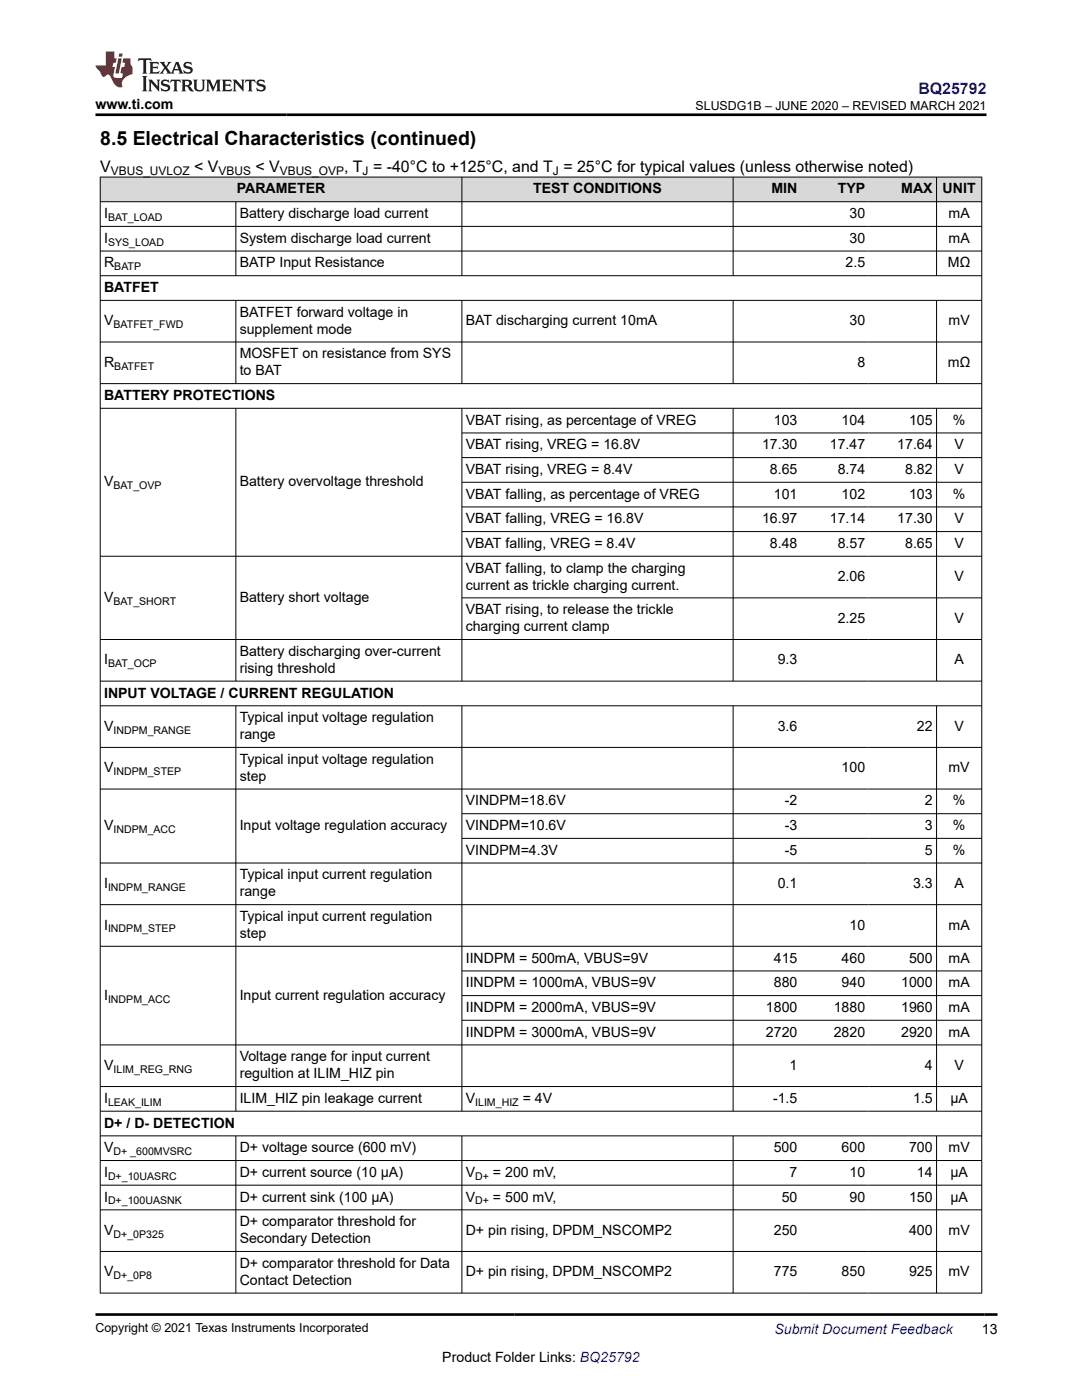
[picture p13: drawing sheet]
<svg xmlns="http://www.w3.org/2000/svg" width="216mm" height="279mm" viewBox="0 0 216 279" stroke-linecap="round" stroke-linejoin="round" font-family="sans-serif">
<defs><g id="words">
<text font-size="3.9" x="20" y="28.8">8.5 Electrical Characteristics (continued)</text>
<text font-size="3.2" fill="#00f" x="183.3" y="18.7">BQ25792</text>
<g font-size="3.2">
<text x="20" y="34.3">V</text>
<text x="38.7" y="34.3">&lt; V</text>
<text x="51" y="34.3">&lt; V</text>
<text x="68.7" y="34.3">, T = -40°C to +125°C, and T = 25°C for typical values (unless otherwise noted)</text>
</g>
<g font-size="2.8">
<text x="19.1" y="21.8">www.ti.com</text>
<text x="47.2" y="38.6">PARAMETER</text>
<text x="106.4" y="38.6">TEST CONDITIONS</text>
<text x="153.9" y="38.6">MIN</text>
<text x="167.2" y="38.6">TYP</text>
<text x="179.8" y="38.6">MAX</text>
<text x="188.1" y="38.6">UNIT</text>
<text x="20.8" y="43.5">I</text>
<text x="47.8" y="43.5">Battery discharge load current</text>
<text x="169.5" y="43.5">30</text>
<text x="189.3" y="43.5">mA</text>
<text x="20.8" y="48.5">I</text>
<text x="20.8" y="53.4">R</text>
<text x="47.8" y="53.4">BATP Input Resistance</text>
<text x="47.8" y="48.5">System discharge load current</text>
<text x="168.7" y="53.4">2.5</text>
<text x="169.5" y="48.5">30</text>
<text x="189.2" y="53.4">MΩ</text>
<text x="189.3" y="48.5">mA</text>
<text x="20.8" y="58.3">BATFET</text>
<text x="20.8" y="64.9">V</text>
<text x="47.8" y="63.2">BATFET forward voltage in</text>
<text x="92.9" y="64.9">BAT discharging current 10mA</text>
<text x="169.5" y="64.9">30</text>
<text x="189.3" y="64.9">mV</text>
<text x="47.8" y="66.6">supplement mode</text>
<text x="47.8" y="71.5">MOSFET on resistance from SYS</text>
<text x="20.8" y="73.2">R</text>
<text x="47.8" y="74.9">to BAT</text>
<text x="171.1" y="73.2">8</text>
<text x="189.2" y="73.2">mΩ</text>
<text x="20.8" y="79.8">BATTERY PROTECTIONS</text>
<text x="92.9" y="84.8">VBAT rising, as percentage of VREG</text>
<text x="92.9" y="89.7">VBAT rising, VREG = 16.8V</text>
<text x="152" y="89.7">17.30</text>
<text x="154.4" y="84.8">103</text>
<text x="165.6" y="89.7">17.47</text>
<text x="167.9" y="84.8">104</text>
<text x="179" y="89.7">17.64</text>
<text x="181.4" y="84.8">105</text>
<text x="190.1" y="84.8">%</text>
<text x="190.4" y="89.7">V</text>
<text x="92.9" y="94.6">VBAT rising, VREG = 8.4V</text>
<text x="153.6" y="94.6">8.65</text>
<text x="167.1" y="94.6">8.74</text>
<text x="180.6" y="94.6">8.82</text>
<text x="190.4" y="94.6">V</text>
<text x="20.8" y="97.1">V</text>
<text x="47.8" y="97.1">Battery overvoltage threshold</text>
<text x="92.9" y="99.5">VBAT falling, as percentage of VREG</text>
<text x="154.4" y="99.5">101</text>
<text x="167.9" y="99.5">102</text>
<text x="181.4" y="99.5">103</text>
<text x="190.1" y="99.5">%</text>
<text x="92.9" y="104.4">VBAT falling, VREG = 16.8V</text>
<text x="152" y="104.4">16.97</text>
<text x="165.6" y="104.4">17.14</text>
<text x="179" y="104.4">17.30</text>
<text x="190.4" y="104.4">V</text>
<text x="92.9" y="109.4">VBAT falling, VREG = 8.4V</text>
<text x="153.6" y="109.4">8.48</text>
<text x="167.1" y="109.4">8.57</text>
<text x="180.6" y="109.4">8.65</text>
<text x="190.4" y="109.4">V</text>
<text x="92.9" y="114.3">VBAT falling, to clamp the charging</text>
<text x="92.9" y="117.7">current as trickle charging current.</text>
<text x="167.2" y="116">2.06</text>
<text x="190.4" y="116">V</text>
<text x="20.8" y="120.1">V</text>
<text x="47.8" y="120.1">Battery short voltage</text>
<text x="92.9" y="122.6">VBAT rising, to release the trickle</text>
<text x="92.9" y="126">charging current clamp</text>
<text x="167.2" y="124.3">2.25</text>
<text x="190.4" y="124.3">V</text>
<text x="47.8" y="130.9">Battery discharging over-current</text>
<text x="20.8" y="132.6">I</text>
<text x="47.8" y="134.3">rising threshold</text>
<text x="155.2" y="132.6">9.3</text>
<text x="190.4" y="132.6">A</text>
<text x="20.8" y="139.2">INPUT VOLTAGE / CURRENT REGULATION</text>
<text x="20.8" y="145.8">V</text>
<text x="47.8" y="144.1">Typical input voltage regulation</text>
<text x="47.8" y="147.5">range</text>
<text x="155.2" y="145.8">3.6</text>
<text x="183" y="145.8">22</text>
<text x="190.4" y="145.8">V</text>
<text x="20.8" y="154.1">V</text>
<text x="47.8" y="152.4">Typical input voltage regulation</text>
<text x="47.8" y="155.8">step</text>
<text x="167.9" y="154.1">100</text>
<text x="189.3" y="154.1">mV</text>
<text x="92.9" y="160.7">VINDPM=18.6V</text>
<text x="156.6" y="160.7">-2</text>
<text x="184.5" y="160.7">2</text>
<text x="190.1" y="160.7">%</text>
<text x="20.8" y="165.7">V</text>
<text x="47.8" y="165.7">Input voltage regulation accuracy</text>
<text x="92.9" y="165.7">VINDPM=10.6V</text>
<text x="156.6" y="165.7">-3</text>
<text x="184.5" y="165.7">3</text>
<text x="190.1" y="165.7">%</text>
<text x="92.9" y="170.6">VINDPM=4.3V</text>
<text x="156.6" y="170.6">-5</text>
<text x="184.5" y="170.6">5</text>
<text x="190.1" y="170.6">%</text>
<text x="20.8" y="177.2">I</text>
<text x="47.8" y="175.5">Typical input current regulation</text>
<text x="47.8" y="178.9">range</text>
<text x="155.2" y="177.2">0.1</text>
<text x="182.2" y="177.2">3.3</text>
<text x="190.4" y="177.2">A</text>
<text x="20.8" y="185.5">I</text>
<text x="47.8" y="183.8">Typical input current regulation</text>
<text x="169.5" y="185.5">10</text>
<text x="189.3" y="185.5">mA</text>
<text x="47.8" y="187.2">step</text>
<text x="92.9" y="192.1">IINDPM = 500mA, VBUS=9V</text>
<text x="92.9" y="197">IINDPM = 1000mA, VBUS=9V</text>
<text x="154.4" y="192.1">415</text>
<text x="154.4" y="197">880</text>
<text x="167.9" y="192.1">460</text>
<text x="167.9" y="197">940</text>
<text x="179.8" y="197">1000</text>
<text x="181.4" y="192.1">500</text>
<text x="189.3" y="192.1">mA</text>
<text x="189.3" y="197">mA</text>
<text x="20.8" y="199.5">I</text>
<text x="47.8" y="199.5">Input current regulation accuracy</text>
<text x="92.9" y="202">IINDPM = 2000mA, VBUS=9V</text>
<text x="152.8" y="202">1800</text>
<text x="166.4" y="202">1880</text>
<text x="179.8" y="202">1960</text>
<text x="189.3" y="202">mA</text>
<text x="92.9" y="206.9">IINDPM = 3000mA, VBUS=9V</text>
<text x="152.8" y="206.9">2720</text>
<text x="166.4" y="206.9">2820</text>
<text x="179.8" y="206.9">2920</text>
<text x="189.3" y="206.9">mA</text>
<text x="20.8" y="213.5">V</text>
<text x="47.8" y="211.8">Voltage range for input current</text>
<text x="47.8" y="215.2">regultion at ILIM_HIZ pin</text>
<text x="157.5" y="213.5">1</text>
<text x="184.5" y="213.5">4</text>
<text x="190.4" y="213.5">V</text>
<text x="20.8" y="220.1">I</text>
<text x="47.8" y="220.1">ILIM_HIZ pin leakage current</text>
<text x="92.9" y="220.1">V</text>
<text x="104.3" y="220.1">= 4V</text>
<text x="154.2" y="220.1">-1.5</text>
<text x="182.2" y="220.1">1.5</text>
<text x="189.6" y="220.1">µA</text>
<text x="20.8" y="225">D+ / D- DETECTION</text>
<text x="20.8" y="230">V</text>
<text x="47.8" y="230">D+ voltage source (600 mV)</text>
<text x="154.4" y="230">500</text>
<text x="167.9" y="230">600</text>
<text x="181.4" y="230">700</text>
<text x="189.3" y="230">mV</text>
<text x="20.8" y="234.9">I</text>
<text x="20.8" y="239.8">I</text>
<text x="47.8" y="239.8">D+ current sink (100 µA)</text>
<text x="47.8" y="234.9">D+ current source (10 µA)</text>
<text x="92.9" y="239.8">V</text>
<text x="92.9" y="234.9">V</text>
<text x="98.4" y="239.8">= 500 mV,</text>
<text x="98.4" y="234.9">= 200 mV,</text>
<text x="156" y="239.8">50</text>
<text x="157.5" y="234.9">7</text>
<text x="169.5" y="234.9">10</text>
<text x="169.5" y="239.8">90</text>
<text x="181.4" y="239.8">150</text>
<text x="183" y="234.9">14</text>
<text x="189.6" y="239.8">µA</text>
<text x="189.6" y="234.9">µA</text>
<text x="47.8" y="244.7">D+ comparator threshold for</text>
<text x="20.8" y="246.4">V</text>
<text x="47.8" y="248.1">Secondary Detection</text>
<text x="92.9" y="246.4">D+ pin rising, DPDM_NSCOMP2</text>
<text x="154.4" y="246.4">250</text>
<text x="181.4" y="246.4">400</text>
<text x="189.3" y="246.4">mV</text>
<text x="20.8" y="254.7">V</text>
<text x="47.8" y="253">D+ comparator threshold for Data</text>
<text x="47.8" y="256.4">Contact Detection</text>
<text x="92.9" y="254.7">D+ pin rising, DPDM_NSCOMP2</text>
<text x="154.4" y="254.7">775</text>
<text x="167.9" y="254.7">850</text>
<text x="181.4" y="254.7">925</text>
<text x="189.3" y="254.7">mV</text>
<text x="195.9" y="266.1">13</text>
<text x="88.3" y="271.7">Product Folder Links: BQ25792</text>
</g>
<text font-size="2.8" fill="#00f" x="154.5" y="266.2">Submit Document Feedback</text>
<g font-size="2.5">
<text x="138.8" y="21.9">SLUSDG1B – JUNE 2020 – REVISED MARCH 2021</text>
<text x="19.1" y="265.9">Copyright © 2021 Texas Instruments Incorporated</text>
</g>
<g font-size="2.4">
<text x="22.1" y="34.9">VBUS_UVLOZ</text>
<text x="43.6" y="34.9">VBUS</text>
<text x="55.8" y="34.9">VBUS_OVP</text>
<text x="72.4" y="34.9">J</text>
<text x="110.3" y="34.9">J</text>
</g>
<g font-size="2.1">
<text x="21.6" y="44.1">BAT_LOAD</text>
<text x="21.6" y="49">SYS_LOAD</text>
<text x="22.8" y="53.9">BATP</text>
<text x="22.7" y="65.5">BATFET_FWD</text>
<text x="22.8" y="73.8">BATFET</text>
<text x="22.7" y="97.6">BAT_OVP</text>
<text x="22.6" y="120.7">BAT_SHORT</text>
<text x="21.6" y="133.2">BAT_OCP</text>
<text x="22.6" y="146.4">INDPM_RANGE</text>
<text x="22.7" y="154.7">INDPM_STEP</text>
<text x="22.6" y="166.2">INDPM_ACC</text>
<text x="21.6" y="177.8">INDPM_RANGE</text>
<text x="21.6" y="186.1">INDPM_STEP</text>
<text x="21.6" y="200.1">INDPM_ACC</text>
<text x="22.7" y="214.1">ILIM_REG_RNG</text>
<text x="21.6" y="220.7">LEAK_ILIM</text>
<text x="94.8" y="220.7">ILIM_HIZ</text>
<text x="22.7" y="230.5">D+ _600MVSRC</text>
<text x="21.6" y="235.4">D+_10UASRC</text>
<text x="94.8" y="235.4">D+</text>
<text x="21.6" y="240.4">D+_100UASNK</text>
<text x="94.8" y="240.4">D+</text>
<text x="22.7" y="247">D+_0P325</text>
<text x="22.6" y="255.3">D+_0P8</text>
</g>
</g></defs>
<g fill="#d8d8d8">
<path d="M20 35.3h175.9v5h-175.9z" fill-rule="evenodd"/>
<path d="M20.1 35.4h72v4.8h-72z" fill-rule="evenodd"/>
<path d="M92.2 35.4h54v4.8h-54z" fill-rule="evenodd"/>
<path d="M146.3 35.4h13.5v4.8h-13.5z" fill-rule="evenodd"/>
<path d="M159.8 35.4h13.5v4.8h-13.5z" fill-rule="evenodd"/>
<path d="M173.3 35.4h13.5v4.8h-13.5z" fill-rule="evenodd"/>
<path d="M186.9 35.4h8.9v4.8h-8.9z" fill-rule="evenodd"/>
</g>
<g fill="none" stroke="#000" stroke-width=".2">
<path d="M19.9 35.3h176.1M20 35.3v222.8M92.2 35.3v19.8M146.3 35.3v19.8M186.9 35.3v19.8M195.9 35.3v222.8M19.9 40.3h176.1M19.9 45.2h176.1M19.9 50.1h176.1M19.9 55h176.1M19.9 59.9h176.1M47.1 40.3v14.8"/>
<path d="M47.1 59.9v16.7M92.2 59.9v16.7M146.3 59.9v16.7M186.9 59.9v16.7M19.9 68.3h176.1M19.9 76.6h176.1M19.9 81.5h176.1M47.1 81.5v54.5M92.2 81.5v54.5M92.2 86.4h103.8M92.2 91.3h103.8M92.2 96.2h103.8"/>
<path d="M146.3 81.5v54.5M186.9 81.5v54.5M19.9 111h176.1M92.2 101.2h103.8M92.2 106.1h103.8M92.2 119.3h103.8M19.9 135.9h176.1M196 127.6h-176.1M19.9 140.9h176.1M19.9 149.2h176.1M19.9 157.5h176.1M47.1 140.9v80.9"/>
<path d="M92.2 140.9v80.9M146.3 140.9v80.9M186.9 140.9v80.9M92.2 162.4h103.8M92.2 167.3h103.8M196 172.2h-176.1M19.9 180.5h176.1M19.9 188.9h176.1M92.2 193.8h103.8M92.2 198.7h103.8M19.9 216.8h176.1M92.2 203.6h103.8"/>
<path d="M196 208.5h-176.1M19.9 221.8h176.1M19.9 226.7h176.1M19.9 231.6h176.1M19.9 236.5h176.1M47.1 226.7v31.4M92.2 226.7v31.4M146.3 226.7v31.4M186.9 226.7v31.4M19.9 241.4h176.1M19.9 249.8h176.1M19.9 258.1h176.1"/>
</g>
<path d="M27.7 11.6l-.2 .6 .5-.2h.6v.1v2.2l-.2 .4h1l-.2-.4v-2.2v-.1h.5l.5 .2-.1-.6zM29.8 12.4l.2 .3v1.6l-.2 .4h1.9l.1-.6a1.08 1.08 0 0 1-1.3 .2v-.7h.6l.4 .2v-.7l-.4 .2h-.6v-.5l.2-.2a1 1 0 0 1 1 .3l-.1-.5zM31.8 12.4l1 1.1-1 1.2h.9l-.2-.2 .4-.8 .5 .8-.2 .2h1.6l-.2-.2 .1-.5h1l.1 .5-.1 .2h.9l-.2-.4-.8-1.9h-.5l-1 2.1-.8-1.1 .9-1h-.8l.2 .2-.5 .6-.3-.6 .1-.2zM35.2 12.8l.4 1h-.8zM36.8 12.5a.65 .65 0 0 0-.2 .7 .65 .65 0 0 0 .6 .5l.7 .1 .1 .3a.79 .79 0 0 1-.7 .4 .79 .79 0 0 1-.7-.5l.1 .7 .2-.1a.93 .93 0 0 0 1.1 0 .93 .93 0 0 0 .4-.9 1.46 1.46 0 0 0-1.2-.6l-.1-.3a1.09 1.09 0 0 1 1.2 .2l-.2-.6-.1 .1-.6-.2zM28.4 15.2l.2 .4v2.2l-.2 .4h1l-.2-.4v-2.2l.2-.4zM29.6 15.9l.2 .4v1.5l-.2 .4h.8l-.3-.4v-1.3l1.7 1.8v-2l.2-.4h-.8l.2 .2 .1 1.1-1.2-1.3zM32.3 16a.65 .65 0 0 0-.2 .8 .65 .65 0 0 0 .7 .4l.6 .2 .1 .2a.79 .79 0 0 1-.7 .4 .79 .79 0 0 1-.7-.5l.1 .7 .2-.1a.93 .93 0 0 0 1.1 .1 .93 .93 0 0 0 .4-1 1.46 1.46 0 0 0-1.2-.5l-.1-.4a1.09 1.09 0 0 1 1.2 .2l-.2-.6-.1 .1-.6-.1zM34.1 15.9l-.1 .6a.63 .63 0 0 1 .7-.3l.1 1.6-.3 .4h1l-.2-.4v-1.6a.66 .66 0 0 1 .8 .3l-.1-.6zM36.2 15.9l.2 .4v1.5l-.2 .4h.9l-.2-.2v-.7h.5l.1 .2a.79 .79 0 0 0 1.2 .6l-1-.9a.61 .61 0 0 0 .6-.6 .61 .61 0 0 0-.5-.7zM36.9 16.2h.2a.47 .47 0 0 1 .5 .1 .47 .47 0 0 1 .1 .5l-.2 .1-.6 .1zM38.5 15.9l.2 .2a2.27 2.27 0 0 0 .4 2 1.04 1.04 0 0 0 1.7-.7v-1.3l.2-.2h-.8l.2 .4v1.1a.6 .6 0 0 1-.6 .6 .6 .6 0 0 1-.6-.6v-1.1l.3-.4zM41.1 15.9l.2 .4v1.5l-.2 .4h.7l-.2-.4v-1.4l.9 1.9 .8-1.9v1.4l-.2 .4h1l-.3-.4v-1.5l.3-.4h-.8l-.7 1.5-.7-1.5zM44.3 15.9l.2 .4v1.5l-.2 .4h1.9l.1-.6a1.09 1.09 0 0 1-1.3 .2v-.7h.6l.4 .2v-.6l-.4 .2h-.6v-.6l.2-.1a1.01 1.01 0 0 1 1 .3l-.1-.6zM46.4 15.9l.3 .4v1.5l-.3 .4h.8l-.2-.4v-1.3l1.6 1.8v-2l.2-.4h-.7l.2 .2v1.1l-1.2-1.3zM49 15.9l-.1 .6a.63 .63 0 0 1 .8-.3v1.6l-.3 .4h1l-.2-.4v-1.6a.66 .66 0 0 1 .8 .3l-.1-.6zM51.4 16a.65 .65 0 0 0-.2 .8 .65 .65 0 0 0 .6 .4l.6 .2 .2 .2a.79 .79 0 0 1-.8 .4 .79 .79 0 0 1-.6-.5l.1 .7 .2-.1a.93 .93 0 0 0 1 .1 .93 .93 0 0 0 .5-1 1.46 1.46 0 0 0-1.3-.5l-.1-.4a1.09 1.09 0 0 1 1.3 .2l-.2-.6-.2 .1-.5-.1z" fill="#231f20"/>
<path d="M21.1 10.3v2.7h-2v.4l.9 1a.95 .95 0 0 0 .9 .9 .59 .59 0 0 1 .6-.4 .59 .59 0 0 1 .5 .3l.4 .8a1.59 1.59 0 0 0 2.1 1.4 1.61 1.61 0 0 1 1-2.3l1-.3-.1-1.5a1.59 1.59 0 0 1-.4-1.7h-1.4l-.2 .9h.5l-.1 .9h-.5l-.2 .9v.3l.4 .1-.2 .9h-.6a.73 .73 0 0 1-1.1-.7l.3-1.5h-.5l.2-.9h.5l.2-.9h-.5v-1.3zM23.6 11.6l-.6 3.1h.7l.6-3.1zM23.8 10.7l-.1 .6h.7l.1-.6z" fill="#ed1c24"/>
<path d="M19.1 22.9h177.8M19 262.3h180" fill="none" stroke="#000" stroke-width=".53"/>
<use href="#words"/>
</svg>
